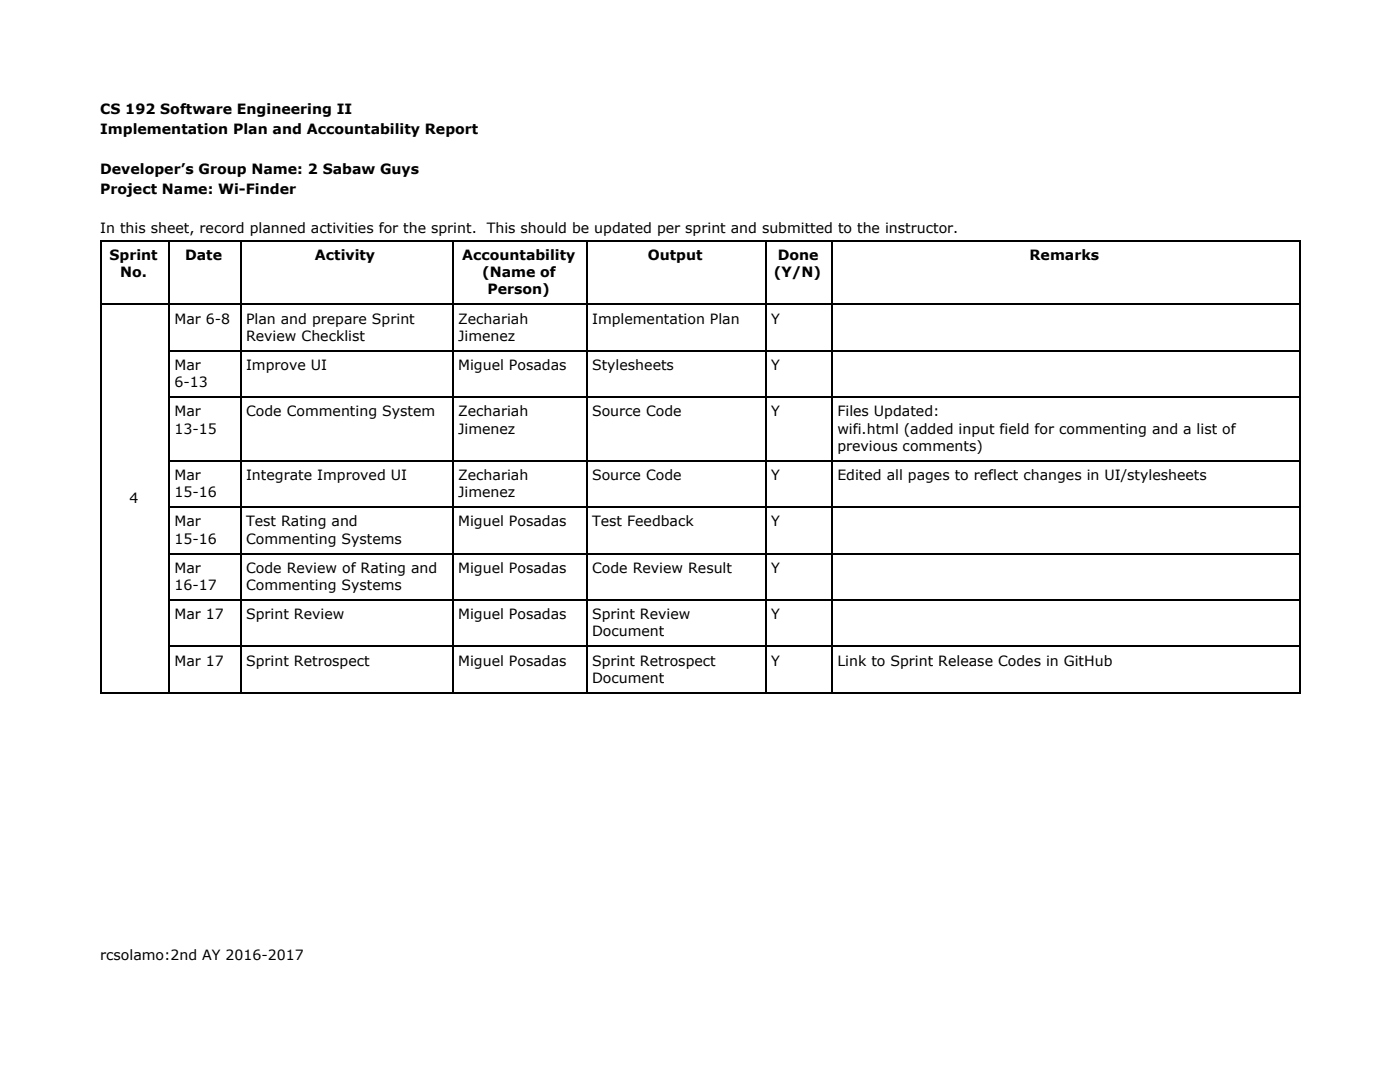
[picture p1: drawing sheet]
<svg xmlns="http://www.w3.org/2000/svg" width="279mm" height="216mm" viewBox="0 0 279 216" stroke-linecap="round" stroke-linejoin="round" font-family="sans-serif">
<defs><g id="words">
<g font-size="2.8">
<text x="20" y="22.8">CS 192 Software Engineering II</text>
<text x="20" y="26.7">Implementation Plan and Accountability Report</text>
<text x="20" y="34.7">Developer’s Group Name: 2 Sabaw Guys</text>
<text x="20" y="38.6">Project Name: Wi-Finder</text>
<text x="20" y="46.6">In this sheet, record planned activities for the sprint.</text>
<text x="97.1" y="46.6">This should be updated per sprint and submitted to the instructor.</text>
<text x="21.9" y="51.9">Sprint</text>
<text x="36.9" y="51.9">Date</text>
<text x="62.9" y="51.9">Activity</text>
<text x="92.2" y="51.9">Accountability</text>
<text x="129.3" y="51.9">Output</text>
<text x="155.2" y="51.9">Done</text>
<text x="205.5" y="51.9">Remarks</text>
<text x="24" y="55.3">No.</text>
<text x="96.2" y="55.3">(Name of</text>
<text x="97.3" y="58.7">Person)</text>
<text x="154.4" y="55.3">(Y/N)</text>
<text x="34.8" y="64.6">Mar 6-8</text>
<text x="49.1" y="64.6">Plan and prepare Sprint</text>
<text x="91.4" y="64.6">Zechariah</text>
<text x="118.2" y="64.6">Implementation Plan</text>
<text x="153.9" y="64.6">Y</text>
<text x="49.1" y="68">Review Checklist</text>
<text x="91.4" y="68">Jimenez</text>
<text x="34.8" y="73.8">Mar</text>
<text x="34.8" y="77.3">6-13</text>
<text x="49.1" y="73.8">Improve UI</text>
<text x="91.4" y="73.8">Miguel Posadas</text>
<text x="118.2" y="73.8">Stylesheets</text>
<text x="153.9" y="73.8">Y</text>
<text x="34.8" y="83.1">Mar</text>
<text x="49.1" y="83.1">Code Commenting System</text>
<text x="91.4" y="83.1">Zechariah</text>
<text x="118.2" y="83.1">Source Code</text>
<text x="153.9" y="83.1">Y</text>
<text x="167.1" y="83.1">Files Updated:</text>
<text x="34.8" y="86.5">13-15</text>
<text x="91.4" y="86.5">Jimenez</text>
<text x="167.1" y="86.5">wifi.html (added input field for commenting and a list of</text>
<text x="167.1" y="90">previous comments)</text>
<text x="34.8" y="95.8">Mar</text>
<text x="49.1" y="95.8">Integrate Improved UI</text>
<text x="91.4" y="95.8">Zechariah</text>
<text x="118.2" y="95.8">Source Code</text>
<text x="153.9" y="95.8">Y</text>
<text x="167.1" y="95.8">Edited all pages to reflect changes in UI/stylesheets</text>
<text x="25.8" y="100.3">4</text>
<text x="34.8" y="99.2">15-16</text>
<text x="91.4" y="99.2">Jimenez</text>
<text x="34.8" y="105">Mar</text>
<text x="49.1" y="105">Test Rating and</text>
<text x="91.4" y="105">Miguel Posadas</text>
<text x="118.2" y="105">Test Feedback</text>
<text x="153.9" y="105">Y</text>
<text x="34.8" y="108.5">15-16</text>
<text x="49.1" y="108.5">Commenting Systems</text>
<text x="34.8" y="114.3">Mar</text>
<text x="34.8" y="117.7">16-17</text>
<text x="49.1" y="114.3">Code Review of Rating and</text>
<text x="49.1" y="117.7">Commenting Systems</text>
<text x="91.4" y="114.3">Miguel Posadas</text>
<text x="118.2" y="114.3">Code Review Result</text>
<text x="153.9" y="114.3">Y</text>
<text x="34.8" y="123.6">Mar 17</text>
<text x="49.1" y="123.6">Sprint Review</text>
<text x="91.4" y="123.6">Miguel Posadas</text>
<text x="118.2" y="123.6">Sprint Review</text>
<text x="153.9" y="123.6">Y</text>
<text x="118.2" y="127">Document</text>
<text x="34.8" y="132.8">Mar 17</text>
<text x="49.1" y="132.8">Sprint Retrospect</text>
<text x="91.4" y="132.8">Miguel Posadas</text>
<text x="118.2" y="132.8">Sprint Retrospect</text>
<text x="118.2" y="136.3">Document</text>
<text x="153.9" y="132.8">Y</text>
<text x="167.1" y="132.8">Link to Sprint Release Codes in GitHub</text>
<text x="20" y="191.6">rcsolamo:2nd AY 2016-2017</text>
</g>
</g></defs>
<g fill="none" stroke="#000" stroke-width=".26">
<path d="M20.1 48h239.5M20.2 47.9v90.5M33.7 47.9v90.5M48 47.9v90.5M90.4 47.9v90.5M117.1 47.9v90.5M152.8 47.9v90.5M166 47.9v90.5M259.4 47.9v90.5M20.1 60.7h239.5M33.6 79.2h226M33.6 70h226"/>
<path d="M33.6 91.9h226M33.6 119.7h226M33.6 110.5h226M33.6 101.2h226M20.1 138.2h239.5M33.6 129h226"/>
</g>
<use href="#words"/>
</svg>
